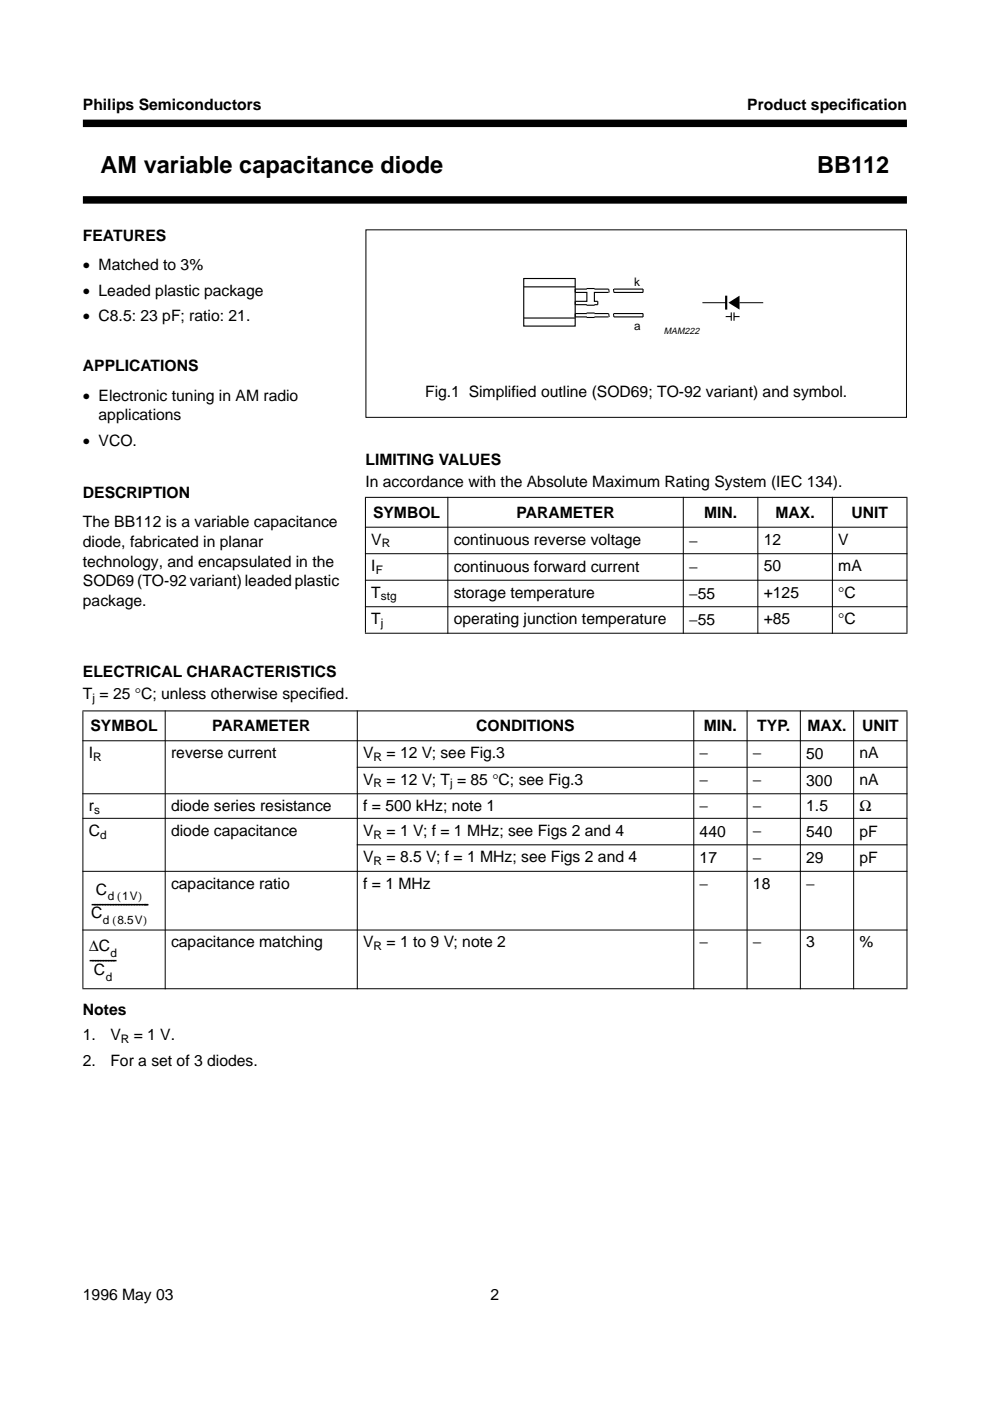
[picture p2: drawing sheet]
<svg xmlns="http://www.w3.org/2000/svg" width="210mm" height="297mm" viewBox="0 0 210 297" stroke-linecap="round" stroke-linejoin="round" font-family="sans-serif">
<defs><g id="words">
<g font-size="5">
<text x="21.3" y="36.6">AM variable capacitance diode</text>
<text x="173.4" y="36.6">BB112</text>
</g>
<g font-size="3.3">
<text x="17.6" y="23.4">Philips Semiconductors</text>
<text x="158.6" y="23.4">Product specif</text>
<text x="180.6" y="23.4">ication</text>
<text x="17.6" y="51.1">FEATURES</text>
<text x="17.6" y="57.3">• Matched to 3%</text>
<text x="17.6" y="62.7">• Leaded plastic package</text>
<text x="17.6" y="68.1">• C8.5: 23 pF; ratio: 21.</text>
<text x="17.6" y="78.7">APPLICATIONS</text>
<text x="17.6" y="85">• Electronic tuning in AM radio</text>
<text x="20.9" y="89.1">applications</text>
<text x="90.2" y="84.2">Fig.1 Simplified outline (SOD69; TO-92 variant) and symbol.</text>
<text x="17.6" y="94.6">• VCO.</text>
<text x="77.5" y="98.5">LIMITING VALUES</text>
<text x="17.6" y="105.6">DESCRIPTION</text>
<text x="77.5" y="103.3">In accordance with the Absolute Maximum Rating System (IEC 134).</text>
<text x="17.6" y="111.8">The BB112 is a variable capacitance</text>
<text x="79.1" y="109.8">SYMBOL</text>
<text x="109.6" y="109.8">PARAMETER</text>
<text x="149.4" y="109.8">MIN.</text>
<text x="164.5" y="109.8">MAX.</text>
<text x="180.6" y="109.8">UNIT</text>
<text x="17.6" y="116">diode, fabricated in planar</text>
<text x="78.8" y="115.5">V</text>
<text x="96.3" y="115.5">continuous reverse voltage</text>
<text x="146.2" y="115.7">−</text>
<text x="162" y="115.5">12</text>
<text x="177.9" y="115.5">V</text>
<text x="17.6" y="120.2">technology, and encapsulated in the</text>
<text x="17.6" y="124.3">SOD69 (TO-92 variant) leaded plastic</text>
<text x="78.8" y="121.1">I</text>
<text x="96.3" y="121.3">continuous forward current</text>
<text x="146.2" y="121.3">−</text>
<text x="162" y="121.1">50</text>
<text x="177.9" y="121.1">mA</text>
<text x="17.6" y="128.5">package.</text>
<text x="78.8" y="126.7">T</text>
<text x="96.3" y="126.7">storage temperature</text>
<text x="146.2" y="126.9">−55</text>
<text x="162" y="126.7">+125</text>
<text x="177.9" y="126.7">°C</text>
<text x="78.8" y="132.3">T</text>
<text x="96.3" y="132.3">operating junction temperature</text>
<text x="146.2" y="132.5">−55</text>
<text x="162" y="132.3">+85</text>
<text x="177.9" y="132.3">°C</text>
<text x="17.6" y="143.5">ELECTRICAL CHARACTERISTICS</text>
<text x="17.6" y="148.3">T = 25 °C; unless otherwise specif</text>
<text x="67.7" y="148.3">ied.</text>
<text x="19.2" y="155">SYMBOL</text>
<text x="45" y="155">PARAMETER</text>
<text x="101" y="155">CONDITIONS</text>
<text x="149.3" y="155">MIN.</text>
<text x="160.7" y="155">TYP.</text>
<text x="171.3" y="155">MAX.</text>
<text x="182.9" y="155">UNIT</text>
<text x="18.8" y="160.7">I</text>
<text x="36.3" y="160.7">reverse current</text>
<text x="77.1" y="160.7">V</text>
<text x="82" y="160.7">= 12 V; see Fig.3</text>
<text x="148.4" y="160.7">−</text>
<text x="159.7" y="160.7">−</text>
<text x="171.1" y="160.9">50</text>
<text x="182.4" y="160.7">nA</text>
<text x="77.1" y="166.4">V</text>
<text x="82" y="166.4">= 12 V; T = 85 °C; see Fig.3</text>
<text x="148.4" y="166.4">−</text>
<text x="159.7" y="166.4">−</text>
<text x="171.1" y="166.6">300</text>
<text x="182.4" y="166.4">nA</text>
<text x="18.8" y="172">r</text>
<text x="36.3" y="172">diode series resistance</text>
<text x="77.1" y="172">f = 500 kHz; note 1</text>
<text x="148.4" y="172">−</text>
<text x="159.8" y="172">−</text>
<text x="171.1" y="172">1.5</text>
<text x="182.4" y="172">Ω</text>
<text x="18.8" y="177.2">C</text>
<text x="36.3" y="177.2">diode capacitance</text>
<text x="77.1" y="177.2">V</text>
<text x="82" y="177.2">= 1 V; f = 1 MHz; see Figs 2 and 4</text>
<text x="148.4" y="177.4">440</text>
<text x="159.7" y="177.2">−</text>
<text x="171.1" y="177.4">540</text>
<text x="182.4" y="177.4">pF</text>
<text x="77.1" y="182.8">V</text>
<text x="82" y="182.8">= 8.5 V; f = 1 MHz; see Figs 2 and 4</text>
<text x="148.4" y="183">17</text>
<text x="159.7" y="183">−</text>
<text x="171.1" y="183">29</text>
<text x="182.4" y="183">pF</text>
<text x="20.4" y="189.7">C</text>
<text x="36.3" y="188.4">capacitance ratio</text>
<text x="77.1" y="188.4">f = 1 MHz</text>
<text x="148.4" y="188.4">−</text>
<text x="159.7" y="188.4">18</text>
<text x="171.1" y="188.4">−</text>
<text x="19.3" y="194.7">C</text>
<text x="19.3" y="192.6">---------------------</text>
<text x="18.9" y="201.7">∆C</text>
<text x="36.3" y="200.9">capacitance matching</text>
<text x="77.1" y="200.9">V</text>
<text x="82" y="200.9">= 1 to 9 V; note 2</text>
<text x="148.4" y="200.9">−</text>
<text x="159.7" y="200.9">−</text>
<text x="171.1" y="200.9">3</text>
<text x="182.4" y="200.9">%</text>
<text x="18.9" y="204.7">----------</text>
<text x="19.9" y="206.7">C</text>
<text x="17.6" y="215.2">Notes</text>
<text x="17.6" y="220.6">1.</text>
<text x="23.4" y="220.6">V</text>
<text x="28.4" y="220.6">= 1 V.</text>
<text x="17.6" y="226">2.</text>
<text x="23.4" y="226">For a set of 3 diodes.</text>
<text x="17.6" y="275.6">1996 May 03</text>
<text x="104.1" y="275.6">2</text>
</g>
<g font-size="2.5">
<text x="134.5" y="60.6">k</text>
<text x="134.5" y="69.9">a</text>
<text x="81" y="116.1">R</text>
<text x="79.7" y="121.7">F</text>
<text x="80.8" y="127.3">stg</text>
<text x="80.8" y="132.9">j</text>
<text x="19.6" y="148.9">j</text>
<text x="19.8" y="161.3">R</text>
<text x="79.3" y="161.3">R</text>
<text x="79.3" y="167">R</text>
<text x="95.5" y="167">j</text>
<text x="19.9" y="172.6">s</text>
<text x="21.2" y="177.8">d</text>
<text x="79.3" y="177.8">R</text>
<text x="79.3" y="183.4">R</text>
<text x="22.9" y="190.8">d 1V)</text>
<text x="24.9" y="190.8">(</text>
<text x="21.8" y="195.9">d 8.5V)</text>
<text x="23.8" y="195.9">(</text>
<text x="23.5" y="202.9">d</text>
<text x="79.3" y="201.5">R</text>
<text x="22.4" y="207.9">d</text>
<text x="25.6" y="221.2">R</text>
</g>
<text font-size="2.1" fill="#fff" x="93.5" y="61">handbook, halfpage</text>
<text font-size="1.9" x="140.9" y="70.8">MAM222</text>
</g></defs>
<path d="M17.6 26.2h174.8M17.6 42.4h174.8" fill="none" stroke="#000" stroke-width="1.6" stroke-linecap="butt"/>
<path d="M77.4 105.5h115.1zM77.4 111.8h115.1zM77.4 117.4h115.1zM77.5 105.6v28.6zM95 105.3v29.1zM145 105.3v29.1zM160.8 105.3v29.1zM176.6 105.3v29.1zM192.4 105.6v28.6zM77.4 123h115.1zM77.4 128.6h115.1zM77.4 134.3h115.1z" fill="#000" stroke="#000" stroke-width=".21"/>
<path d="M82.9 81.9h104.1v6.7h-104.1z" fill-rule="evenodd" fill="#fff"/>
<g fill="#fff">
<path d="M163.8 61.5v.9z"/>
<path d="M163.9 62.4h13.4z"/>
<path d="M163.8 62.4v1.1z"/>
<path d="M92.4 58.5h84.9v7.1h-84.9z"/>
<circle cx="117.5" cy="59.4" r=".22"/>
<circle cx="117.5" cy="61.3" r=".22"/>
<circle cx="117.5" cy="63.1" r=".22"/>
<circle cx="117.5" cy="65" r=".22"/>
<circle cx="152.4" cy="59.3" r=".22"/>
<circle cx="152.4" cy="61.2" r=".22"/>
<circle cx="152.4" cy="63" r=".22"/>
<circle cx="152.4" cy="64.9" r=".22"/>
</g>
<g fill="none" stroke="#000" stroke-width=".24">
<path d="M111.1 59.1h10.9v10h-10.9zM111.1 60.8h10.9M111.1 67.4h10.9M124.5 61.2h1.7M124.5 64.7h1.7M124.5 66.4h1.7M124.5 67.3h1.7M124.5 61.3h-2.5v.7h2.5v1.9h-2.5v.7h2.5M124.5 66.5h-2.5v.7h2.5M126.1 61.3h3M126.1 66.5h3M126.1 67.2h3"/>
<path d="M129.1 62h-3v1.9h.7v.7h-.7M130.2 61.3h6.2v.7h-6.2M130.2 66.5h6.2v.7h-6.2"/>
</g>
<path d="M77.6 48.7h114.7v39.8h-114.7zM129.1 61.3l.1 .7M129.1 66.5l.1 .7M130.1 61.3l.2 .7M130.1 66.5l.2 .7M149 64.2h5.1M156.9 64.2h5" fill="none" stroke="#000" stroke-width=".21"/>
<path d="M154.6 64.2l2.3-1.5v2.9z" fill="#000"/>
<path d="M154.1 62.7v2.9" fill="none" stroke="#000" stroke-width=".47"/>
<path d="M154 67.1h1.1M155.1 66.2v1.8M155.7 67.1h1.2M155.7 66.2v1.8" fill="none" stroke="#000" stroke-width=".23"/>
<g fill="#000" stroke="#000" stroke-width=".21">
<path d="M17.5 150.7h175zM17.5 157.1h175zM75.7 162.7h116.8zM17.5 168.3h175zM17.5 173.5h175zM75.7 179.1h116.8zM17.5 184.7h175zM17.5 197.2h175zM17.6 150.8v58.7zM35.1 150.6v59.1zM75.8 150.6v59.1zM147.2 150.6v59.1z"/>
<path d="M158.5 150.6v59.1zM169.8 150.6v59.1zM181.1 150.6v59.1zM192.4 150.8v58.7zM17.5 209.6h175z"/>
</g>
<use href="#words"/>
</svg>
